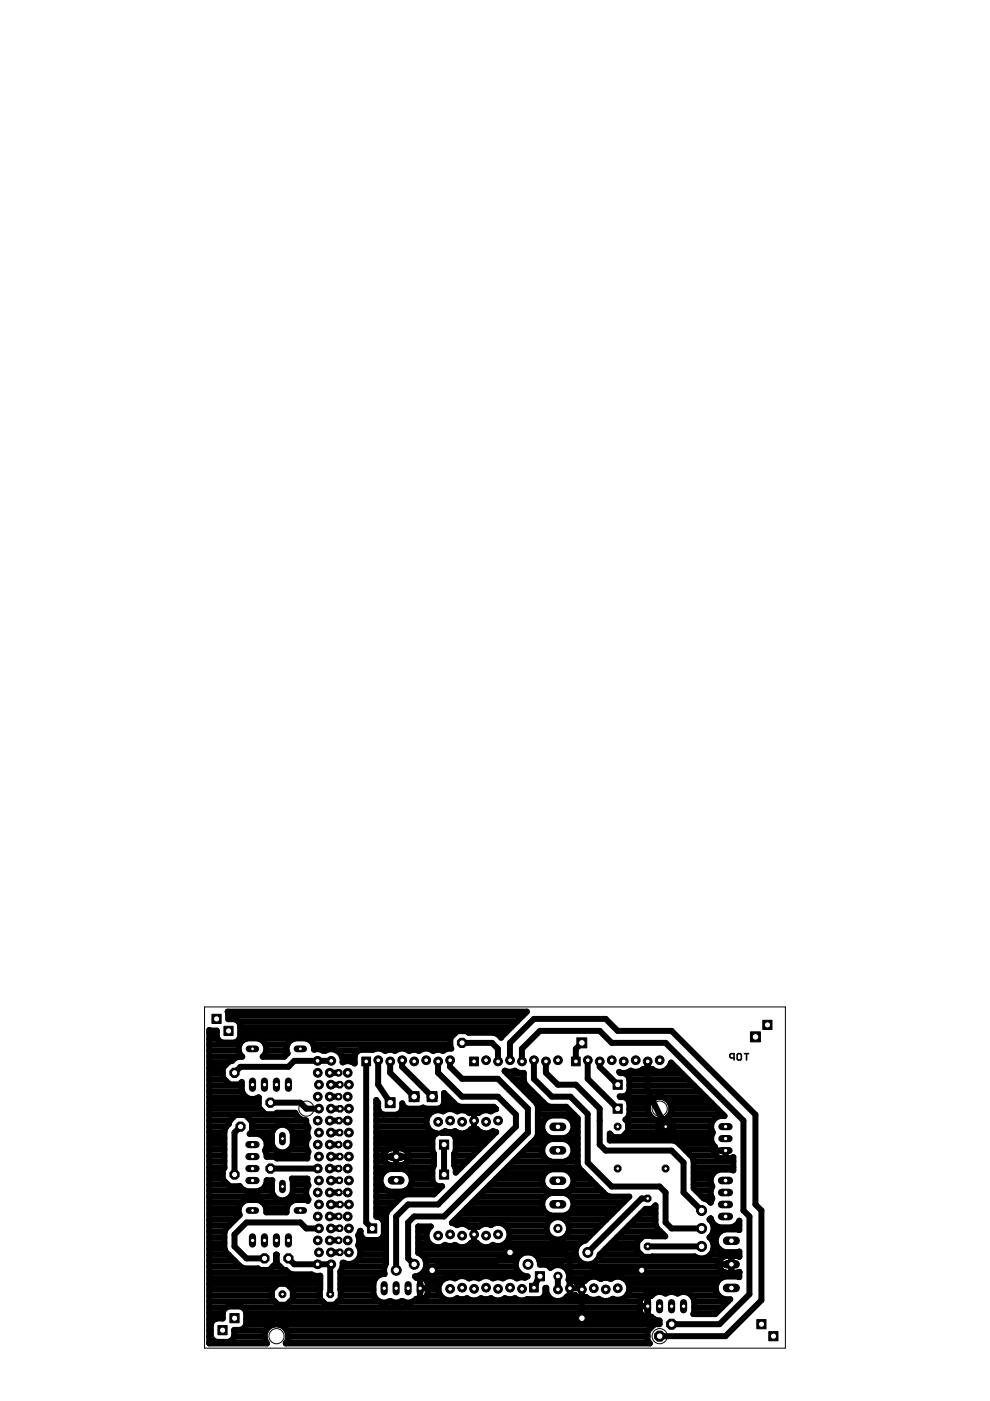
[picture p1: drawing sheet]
<svg xmlns="http://www.w3.org/2000/svg" width="210mm" height="297mm" viewBox="0 0 210 297" stroke-linecap="round" stroke-linejoin="round" font-family="sans-serif">
<path d="M155.6 224.3h-.6l-.3-.2v-.5l.3-.2h.6v1.3M156.5 223.4h.5l.2 .2v.9l-.2 .2h-.5l-.2-.2v-.9zM157.8 223.4h.9M158.3 223.4v1.3" fill="none" stroke="#000" stroke-width=".34"/>
<g fill="none" stroke="#000" stroke-width="1.3">
<path d="M44.4 219h1.6M48.4 215.3h62.5M50.5 216.5h59.2M50.9 219h45.7M50.9 217.8h57.5M104.8 219h2.4M44.4 237.6h4.4M44.4 235.1h10.7M44.4 238.8h3.6M44.4 236.3h18.4M44.4 233.8h10.5M44.4 232.6h7.8"/>
<path d="M44.4 231.4h7M44.4 230.1h6.9M44.4 228.9h3.3M44.4 227.7h2.8M44.4 226.4h2.8M44.4 225.2h4.1M44.4 224h6.9M44.4 222.7h6.2M44.4 221.5h6.4M44.4 220.2h1.7M47.2 226.4v2.1l1.5 1.4h2l.6-.5v1.8a2.43 2.43 0 0 0 3.6 1.5v2.1l1.4 1.5h2.1l.3-.4h3.9l.2 .6 .7 .7 1 .4M50.8 220.2h1.4"/>
<path d="M51 238.9l-1.3 1.2v8.9M53.2 237.6h11.7v.5l.5 1-.2 .5v1l.2 .6-.1 .1M53.4 238.8h5.3M54.9 220.2h7.4M55.8 224h4.5M56.3 221.5h4.6M56.5 222.7h4.3M57.3 233.8h6.4l1.2 1.3h2.7M58.6 238.8a2.26 2.26 0 0 1 3.5 1.5v2.3a2.26 2.26 0 0 1-2.2 1.8 2.26 2.26 0 0 1-2.2-1.8v-2.3l.3-.9zM61.1 238.8h4.1M65 220.2h30.5M66.4 221.5h29.1"/>
<path d="M68.4 222.7h.7M69.9 237.6h2M69.9 232.5h1.9M69.9 227.5h1.9M70.1 230h2M70.1 235.1h2M70.2 224.9h-7.8l-1.2 1.3h-10.2l-1.3 1.3M71.3 222.7h4.8M72.5 224h2.7M72.6 225.2h.2M74.6 225.2h.6M77.6 225v34.2l1.3 1.3"/>
<path d="M79.8 237.6h10.6M79.8 235.1h.4M79.8 238.8h10.8M79.8 236.3h1.6M79.8 233.8h.4M80.2 224.8v5.2l2.5 3.8M81.6 222.7a2.75 2.75 0 0 0-2.7-.1h-2.5l-.5 .2-.5 .4-.2 .6v1.7a2.25 2.25 0 0 0-2.6-.2 2.44 2.44 0 0 0-1-2.4 2.44 2.44 0 0 0-2.6-.1h-.5l-.7-.3-1.2 .1a2.17 2.17 0 0 0-1.8-2.4h-2.3a2.21 2.21 0 0 0-1.5 3.1l-.7 .7h-4.6a2.22 2.22 0 0 0 .7-2.2 2.22 2.22 0 0 0-1.7-1.6h-2.3a2.23 2.23 0 0 0-1.8 1.6 2.23 2.23 0 0 0 .8 2.2h-.8l-.8 .4-.6 .6h-.5l-1.5 1.4M81.6 222.7l.1 .1 .5-.2h1l.6 .2 .1-.1M81.6 222.7h.3M82.7 225v2.5l5.1 5M83.5 222.7h.4M83.9 222.7a2.38 2.38 0 0 1 2.9 .1l.5-.2h1l.5 .2 .2-.1"/>
<path d="M84.1 236.3h6.9M85.3 224.8v1.4l6.3 6.3M85.3 235.1h19.8M86.4 235.1l-.5-.3-.4-.4-.2-.5v1.2l-.3 .6-.4 .4-.5 .2h-2.7l-.6-.2-.4-.4-.2-.6v-1.3l-.4-.6v24.8l.9 .2 .5 .4M86.7 222.7h.3M88.6 222.7h.4M89 222.7l.9-.4h.9l.9 .4M89.7 234.8l.6 .3M89.7 234.8v.1M89.7 234.8l-.5 .3M91.7 222.7l.1 .1 .6-.2h1l.5 .2 .1-.1M91.7 222.7h.4"/>
<path d="M92.9 225v2.5l5.1 5h7.6l3.8 3.8v2.6l-16.5 16.5h-6.4l-2.5 2.5v11.4M93.7 222.7h.3M94 222.7l.9-.4h.8l-.2-.2v-2l1.4-1.5h2.1l.3 .4h5.4l.8 .3 .8 .7 5.4-5.5h-63.4l.1 1.6h1.3l.6 .2 .4 .4 .2 .6v2.5l-.2 .6-.4 .4-.6 .2h-2.5l-.6-.2-.4-.4-.2-.6v-1.3l-1.6-.1v66.4h12.2a2.52 2.52 0 0 1 .3-3.4 2.52 2.52 0 0 1 3.4 0 2.52 2.52 0 0 1 .3 3.4h77.2l-.5-.4v-2.2l1.5-1.4h1v-.8a2.31 2.31 0 0 1-1.8-.8 1.67 1.67 0 0 1-2.3-1.4v-2.1l.4-.6 .5-.4M94.1 233.9v-2.2l2.7 2.6 .7 .4h7.2l.5 .5-1.1 .4a2.2 2.2 0 0 0-2.7 .4l-.8-.2-1 .2a2.2 2.2 0 0 0-2.7-.4 2.37 2.37 0 0 0-3 0 2.45 2.45 0 0 0-3.4 1.6 2.45 2.45 0 0 0 2.2 3.1l-.8 .6-.2 .5v2.5l.3 .7v2.5l-.3 .7v2.5a1.65 1.65 0 0 0 2 1.2l-1.7 1.7h-5.9l-.8 .4-3.1 3.1-.3 .8v10.4a2.47 2.47 0 0 0-.3 2.2 2.23 2.23 0 0 0-2.4 1.8v2.5a2.31 2.31 0 0 0 3.5 1.4l.8 .4h.9l.9-.4a2.39 2.39 0 0 0 3-.4 1.64 1.64 0 0 0 2.4-1.4v-1.7a1.64 1.64 0 0 0-2.4-1.4l-.3-.3a2.55 2.55 0 0 0 2.4-2.2 2.55 2.55 0 0 0-1.7-2.7v-5.6M94.1 233.9l-.2 .5-.4 .4-.5 .3M94.1 233.8h2.2M94.1 232.6h.9M95.4 224.8v1.4l2.6 2.5h7.6l6.3 6.4v5l-17.8 17.8h-6.3l-1.3 1.3v7.6l1.3 1.3M98 221.1h6.3l1.3 1.3v2.6M100.5 235.8v3.6M100.5 237.6h.1M100.5 238.8h.1"/>
<path d="M100.5 236.3h.1M107.5 227.7h3.6M108.1 224.8v-3.7l5.1-5.1h15.2l2.6 2.6h11.4l17.8 17.7v19.1l1.2 1.2v19.1l-7.6 7.6h-14M108.8 228.9h2.3M110 230.1h1.6M110.7 225v-2.6l3.8-3.8h12.6l2.6 2.5h11.4l16.5 16.5v19l1.3 1.3v16.5l-6.4 6.4h-10.1M111.3 231.4h1.5M112.5 232.6h1.6M113.2 224.8v3.9l3.8 3.8h3.9l3.7 3.7v10.3l5.1 5.1h10.1l1.3 1.2v6.4l1.3 1.3h6.3M113.7 233.8l-6.7-6.7 .1-.1 .5 .2h1l.6-.2 1 .5h.9v1.7l.3 .7 4.4 4.4 .8 .4h3.5l2.4 2.4v9.8l.3 .8 5.7 5.7 .8 .3h4.1l-9.3 9.3M113.7 233.8l.3 .8v6l-.3 .7-17.9 18 1.1 .5a2.2 2.2 0 0 1 2.7 .3 1.81 1.81 0 0 1 1.8 0 2.2 2.2 0 0 1 2.7-.3 2.47 2.47 0 0 1 3.9 1.6 2.47 2.47 0 0 1-3.5 2.5 2.37 2.37 0 0 1-3.4-.4h-.5M113.7 233.8h1.6"/>
<path d="M114 237.6h1.3M114 235.1h6.5M114 238.8h1M114 236.3h7.7M115.3 237.6a2.44 2.44 0 0 0 1.6 3.7h2.8a2.44 2.44 0 0 0 1.5-3.7M115.3 237.6l.7-.7 .9-.4h2.8l.8 .4 .7 .7M115.7 225v2.5l2.6 2.5h3.8l5 5.1v7.6l1.3 1.2h14l2.5 2.6v6.3l3.8 3.8M121.2 237.6h1.3M121.6 238.8h.9M123.4 221.1l-1.3 1.3v2.6M124.6 224.8v3.9l6.4 6.4M127.1 225v1.2l3.9 3.8"/>
<path d="M131.7 227.5l-.4-.2 .2 .2h1.2l1-.5a2.24 2.24 0 0 0 2.7-.4 1.77 1.77 0 0 0 1.8 0 2.43 2.43 0 0 0 4.1-1.3l11.3 11.3h-1l-.8 .4-.6 .6M132.2 227.5l.6 .2 .6 1v2.6a1.59 1.59 0 0 1-2 1.2l.1 .1a1.53 1.53 0 0 1 1.9 1.2v2.5M132.3 232.6h7M132.6 227.7h12.1M133.2 238.8h6.3M133.4 231.4h15M133.4 235.1h4M133.4 236.3l-.2 .6-.6 .5 .6 .6v1.8l-1.3 1.3h-1.9l-.7-.8v1.5M133.4 236.3h4.3M133.4 233.8h4.3M133.4 230.1h13.8M133.4 228.9h12.5"/>
<path d="M137.3 226.4h.1M137.3 225.2h.1M137.3 225v6.2l3.8 7.7M139.4 237.6a2.52 2.52 0 0 1-1.9-3.7 2.52 2.52 0 0 1 4.1-.6 2.52 2.52 0 0 1-.6 4h.8l.9 .9v1.3l-.9 1h-1.3l-1-1v-1.3l.7-.6h-7.4M139.5 238.9h3.2M140.5 232.6h9.1M141.1 237.6h.1M141.1 237.3v3.2M141.1 238.8h.1M141.6 226.4h1.8M142 236.3h11.3M142 233.8h8.9"/>
<path d="M142.1 237.6h9.1M142.3 235.1h9.8M142.7 238.8h8.1M151.2 237.6l-.4 .8v.9l.3 .8a2.39 2.39 0 0 0 .5 3.1 1.64 1.64 0 0 0 1.4 2.4h1.9l.6-.3v2.9l-.4-.2h-2.6a2.34 2.34 0 0 0-1.5 3.6l-.3 .8v.9l.3 .8-.3 .8M44.4 253.7h13.7M44.4 241.3h3.2M44.4 259.8h4.2M44.4 258.6h5.4M44.4 257.4h6.3M44.4 256.1h6.2M44.4 254.9h7M44.4 252.4h7.6"/>
<path d="M44.4 251.2h4M44.4 249.9h2.8M44.4 248.7h2.8M44.4 247.5h3.2M44.4 246.2h3.2M44.4 245h3.2M44.4 243.8h3.2M44.4 242.5h3.2M44.4 240.1h3.2M53.3 240.1h4.4M55.1 252.4h2.6M55.6 254.9h6"/>
<path d="M56.1 241.3h1.6M56.3 243.8h2.1M56.4 251.2h1.3M56.4 256.1h4.4M56.5 245h8.7M56.5 242.5h1.2M57.3 247.8h10.1M61.4 243.8h3.8M61.6 253.7h3.5M61.9 249.9h3.3M62 240.1h3.2M62.1 241.3h3.2"/>
<path d="M62.1 252.4h2.8M62.1 251.2h3.2M62.1 242.5h2.8M65.3 241.3a2.38 2.38 0 0 0 .1 2.9l-.2 .5v.9h-6.5l-.3-.3h-1.9v-.5l-.3-.9a2.31 2.31 0 0 0-1.5-3.5h-1.8l.5-.5v-2.1l-1.4-1.4h-2l-1.5 1.4v.5l-.6 .6-.3 .8v8l-.4 .3v2l1.5 1.5 2.1-.1 .7 .8 .8 .4h2.4a2.22 2.22 0 0 0 1.8-2.4h1.2v2.5a2.25 2.25 0 0 0 2.2 1.8 2.25 2.25 0 0 0 2.2-1.8v-2.3l-.2-.5h3.3v.9l.2 .5a2.35 2.35 0 0 0 0 3l-.1 .3-.5-.2h-2.3a2.23 2.23 0 0 0-1.7 2.6h-4.3a2.27 2.27 0 0 0-1.8-2.6h-2.3a2.23 2.23 0 0 0-1.6 3.2l-2.9 2.9-.3 .8v3.4l.3 .8 3.2 3.1 .7 .3h2.9l.3 .4h2.1l1.4-1.5v-1.8h.2v1.8l1.4 1.5h.5l.6 .6 .8 .3h4.1l.7 .3h1.1l-.1 4.8 1.3 1.3h1.9l1.2-1.3v-5.7l.4-1.1v-.8a2.55 2.55 0 0 0 2.8-.1 2.55 2.55 0 0 0 1-2.6l-.5-1 .2-.5v-1l-.2-.6 .5-1a1.73 1.73 0 0 0 1.2 2h2.6l.5-.2 .5-.4 .2-.6v-2.5l-.2-.6M69.9 247.8h1.9M69.9 242.7h1.9M69.9 252.8h1.9M70.1 255.4h2M70.1 240.1h1.9M70.1 245.2h2M71.8 257.9h-1.9M71.9 250.3h-1.8"/>
<path d="M79.8 253.7h5.4M79.8 241.3h11.9M79.8 257.4h2.1M79.8 256.1h3M79.8 254.9h4.2M79.8 252.4h2.2M79.8 251.2h1.1M79.8 249.9h.9M79.8 248.7h1.4M79.8 247.5h12M79.8 246.2h1.8M79.8 245h1.5"/>
<path d="M79.8 243.8h2.3M79.8 242.5h11.9M79.8 240.1h12M81 248.9l.7-.7 .9-.3h2.8a2.44 2.44 0 0 1 1.9 2.4 2.44 2.44 0 0 1-1.9 2.3h-2.8a2.44 2.44 0 0 1-1.6-3.7zM81.1 258.6h.8M81.3 245.3h5.4M81.4 259.8h.5M82.1 243.8a1.8 1.8 0 0 0-.7 1.9 1.8 1.8 0 0 0 1.6 1.4h2a1.8 1.8 0 0 0 1.6-1.4 1.8 1.8 0 0 0-.7-1.9M82.1 243.8l.9-.3h2l.9 .3M84 243.5v3.6M84 246.2h.1M84 245h.1"/>
<path d="M84 243.8h.1M85.9 243.8h5.8M85.9 252.4h6.9M86.4 246.2h5.6M86.7 245h5.3M86.7 248.7h5M87.1 251.2h5.1M87.3 249.9h4.4M93.6 240.2l.8-.4 .5 .2h1l.6-.2a2.4 2.4 0 0 0 3.4-.5h1.2a2.39 2.39 0 0 0 3.4 .5l.7 .2-8.6 8.6v-.8l-.3-.7v-2.5l.3-.7v-2.5l-.2-.5-.4-.5-.6-.2zM94 240.1h2.9M94.1 242.7v6.3M96.3 246.2h2.7"/>
<path d="M96.3 245h3.9M96.5 258.6h20.3M96.5 247.5h1.3M96.6 241.3h7.3M96.6 243.8h4.9M96.6 242.5h6.1M97.7 257.4h18.3M98.9 256.1h16.2M99 240.1h3M99.2 259.8h2.6M100.2 254.9h14.8M100.5 259.9v3.6"/>
<path d="M101.4 253.7h14.3M102.7 252.4h13.4M103.9 251.2h11.2M104.1 240.1h1.1M105.1 249.9h9.9M106.4 248.7h9.2M107.1 259.8h8.9M107.6 247.5h15.1M108.8 246.2h7.9M110.1 245h5.1M111.3 243.8h3.7M112.6 242.5h2.8"/>
<path d="M113.7 241.3h3.1M114 240.1h1.3M115.3 242.5l.7-.6 .9-.4h2.8a2.45 2.45 0 0 1 1.9 2.4 2.45 2.45 0 0 1-1.9 2.4h-2.8a2.47 2.47 0 0 1-1.6-3.8zM115.3 249l.7-.7 .9-.4h2.8a2.45 2.45 0 0 1 1.9 2.4 2.45 2.45 0 0 1-1.9 2.4h-2.8a2.44 2.44 0 0 1-1.6-3.7zM116 257.4a2.44 2.44 0 0 1-1-2.5 2.44 2.44 0 0 1 1.9-2h2.8a2.43 2.43 0 0 1 1.9 2 2.43 2.43 0 0 1-1.1 2.5M116 257.4l.9 .3h2.8l.8-.3M119.7 241.3h2.8M119.8 258.6h8.7M119.8 246.2h2.7M120.4 252.4h7.1M120.5 257.4h9.3M120.6 259.8h6.7"/>
<path d="M120.9 253.7h8.3M120.9 248.7h2.9M121.2 242.5h1.3M121.3 240.1h1.2M121.3 245h1.2M121.4 251.2h4.9M121.4 256.1h9.6M121.6 254.9h10.6M121.6 249.9h3.5M121.6 243.8h.9M127.9 252.8h.1M129.3 241.3h21.5"/>
<path d="M129.3 241.8h.1M129.3 241.8h13.5l.8 .3 3.1 3.2 .4 .8v5.8l2.1 2.2 1 .4 .5 .4M132.9 240.1h7.1M133.3 259.8h5.8M134.6 258.6h4.4M135.8 257.4h3.2M137.3 254.1h-1.3l-11.4 11.4M138.4 256.1h.6M141.1 240.1h.1M142.2 240.1h8.9M144 242.5h7.1M145.2 243.8h6.2"/>
<path d="M146.5 245h5.3M147.1 251.2h3.8M147.1 249.9h3.6M147.1 248.7h4.2M147.1 247.5h8.4M147.1 246.2h8.4M147.5 252.4h3.2M148.8 253.7h2.1M150.5 258.6h.3M150.6 254.9h.1M151.3 259.8h.4M151.4 243.9h2.4v1.7"/>
<path d="M153.8 245h.1M156 259.8h.8M44.4 263.6h3.2M44.4 271h23.5M44.4 279.7h1.3M44.4 278.4h2.8M44.4 277.2h3.7M44.4 275.9h13.9M44.4 274.7h13.3M44.4 273.5h13.3M44.4 272.2h14.5M44.4 269.7h16.7"/>
<path d="M44.4 268.5h6.5M44.4 267.3h5.3M44.4 266h4.1M44.4 264.8h3.2M44.4 262.3h3.2M44.4 261.1h3.3M47.5 277.7l.4-.5 .6-.2h2.5l.5 .2 .5 .5 .2 .5v2.6l-.2 .5-.5 .4-.5 .3h-1.3v1.3l-.3 .5-.4 .5-.5 .2h-2.6l-.5-.2-.5-.5-.2-.5v-2.5l.2-.6 .5-.4 .5-.3h1.3v-1.3zM51.4 277.2h84.3M52.2 279.7h86.4M52.2 278.4h83.6M57.8 268.5h1.6M58.5 267.3h.2"/>
<path d="M58.5 266h.2M60.8 272.2h7.1M61.2 266.8l1.2 1.3h7.8M61.5 275.9h6.9M62 273.5h5.9M62.1 274.7h5.7M67.6 260.5h-2.7l-1.2-1.3h-11.4l-2.6 2.5v2.6l2.6 2.5h3.8M70 268.1v6.3M71.6 275.9h8.9M71.8 263h-1.9M72 260.4l-1.9 .1M72.1 265.5h-2"/>
<path d="M72.2 271h7.5M72.2 272.2h7M72.2 269.7h9.2M72.2 273.5h7M72.2 274.7h7.1M72.6 268.5h9M75.7 267.3h6.2M76.1 262.3h.6M76.1 263.6h5.8M76.3 264.8h5.6M76.3 261.1h.1M76.4 266h5.5"/>
<path d="M81.1 262.3h.8M81.4 261.1h.5M82.4 275.9h.6M85 275.9h.5M87.5 275.9h48.2M88.7 263.6h2.3M88.7 264.8h33.5M88.7 262.3h1.7M88.7 261.1h1.9M88.7 260h2.7a2.47 2.47 0 0 0-.5 3.5 2.47 2.47 0 0 0 3.5 .4l.5 .3h1l.6-.3a2.4 2.4 0 0 0 3.4-.4h.5M88.7 260v.1M89.1 273.1h1.6"/>
<path d="M89.1 270.7v4.8M89.1 271h.1M89.1 274.7h.1M89.1 273.5h.1M89.1 272.2h.1M89.4 266h20.9M89.7 269.7h20.3M90 271h4.6M90.2 267.3h19.3M90.3 268.5h19.1M90.5 274.7h2.9M90.7 273.5h2.3"/>
<path d="M90.7 272.2h2.5M91.6 269.3l1.3-1.2h11.4l3.8-2.6h11.4l1.3 1.3v8.2M93.3 271.9a2.39 2.39 0 0 1 3.2-.8 2.37 2.37 0 0 1 3 0l.5-.3h1l.5 .3a2.35 2.35 0 0 1 3 0l.6-.3h1l.5 .3a2.35 2.35 0 0 1 3 0l.6-.3 1.1 .1 .6-.3a2.57 2.57 0 0 1-2.6-2.6 2.57 2.57 0 0 1 2.7-2.5 2.57 2.57 0 0 1 2.5 2.6h1.2l.6 .3 .4 .4a2.38 2.38 0 0 1 2.9-.2 2.38 2.38 0 0 1 .9 2.7 1.78 1.78 0 0 1 1.7 .7 1.75 1.75 0 0 1 1.7-.3 2.39 2.39 0 0 1 3.5-.5l.6-.2h.9l.6 .2a2.47 2.47 0 0 1 3.9 1.7 2.47 2.47 0 0 1-3.5 2.5 2.43 2.43 0 0 1-3 0 2.33 2.33 0 0 1-2.6-.4 1.81 1.81 0 0 1-2.4-.4 1.82 1.82 0 0 1-1.7 .3 2.46 2.46 0 0 1-2.9 .8 2.46 2.46 0 0 1-1.5-2.7l-.2 .1v1.2l-.2 .5-.4 .4-.6 .2h-2.4a2.74 2.74 0 0 1-2.8-.2l-.6 .2h-1l-.5-.2a2.41 2.41 0 0 1-3 0l-.6 .2h-.9l-.6-.2a2.45 2.45 0 0 1-3 0l-.6 .2h-.9l-.6-.2a2.48 2.48 0 0 1-3.2-.1 2.48 2.48 0 0 1-.4-3.2zM96.3 271h.2M99.4 271h.3M99.8 263.6h1.4M100.5 261.7h.1M100.5 262.3h.1M100.5 261.1h.1M101.3 271h.3M104.5 271h.2M106.4 271h.3"/>
<path d="M107.2 263.6h15.8M107.9 261.1h8.1M108 262.3h8.8M109.5 271h.3M113.5 266h8.6M114.3 267.3h8.5M114.3 270.6l-1.1 2.4M115.4 274.7h.8M115.6 273.5h.2M116.4 268.5h.8M116.7 268.8h.1M118.3 270.6v2.8"/>
<path d="M119.4 268.5h33M119.7 262.3h5.1M120.5 269.7h33M120.6 261.1h5.4M120.6 271h4.1M120.8 273.1h2.3M120.8 274.7h.1M120.8 273.5h.1M120.8 272.2h.1M121.8 274.7h.3M122.1 266a2.6 2.6 0 0 0 2.5 2.1 2.6 2.6 0 0 0 2.6-2.1M123.4 271.6v7.9"/>
<path d="M123.4 273.4h.1M123.4 274.7h.1M123.4 273.5h.1M123.4 272.2h.1M124.1 263a2.57 2.57 0 0 0-2 3M124.1 263h.1M126.5 267.3h26M127 271h.9M127.2 266l9.6-9.7h1.4l.8-.8v4.1l.3 .8 1.8 1.7-4.7-.1-1.3 1.3v1.9l1.3 1.3 10.9-.1M127.2 266h8.8M128.4 264.8h6.7M129 271h.8"/>
<path d="M129.6 263.6h5.5M130.8 262.3h5.3M132.1 261.1h7.9M132.1 271h20.8M132.9 274.7h3.7M133.2 272.2h18.7M133.4 273.5h18.4M135.7 276.9h1.6M136 269.3h-10.1l-2.5 2.6M136.6 274.7l.6-.2 .8 .2M137.3 274.5v4.9M137.3 278.4h.1"/>
<path d="M137.3 277.2h.1M137.3 275.9h.1M137.3 274.7h.1M137.3 264.3h11.4M138 274.7h.2M146.6 274.7h5.8M147.1 278.4h4.8M147.2 277.2h5.9M147.2 275.9h7.1M147.3 266.4h.1M150.5 262.3h1.4M150.6 266h6.2"/>
<path d="M151.2 263.6h.6M151.2 261.1h1.6M151.3 264.8h1.2M151.8 263.5a2.43 2.43 0 0 1 1.9-2.8h2.7l.4 .1v-2l-.2 .4-.7 .7-.8 .3h-2.6a2.31 2.31 0 0 1-1.8-1.9l-.3 .3a2.47 2.47 0 0 1 0 3.8 2.57 2.57 0 0 1 .4 3.5 2.57 2.57 0 0 1-3.5 .5M151.8 263.5l.3 .9 .7 .7 .9 .4h2.7l.4-.2v1.2l-.7-.2h-2a1.79 1.79 0 0 0-1.6 1M152.4 268.1h2.7M152.5 267.3a1.79 1.79 0 0 0 1.6 2.6h2l.7-.2M155.1 266.3v3.6M155.1 269.7h.1M155.1 268.5h.1M155.1 267.3h.1M156.6 269.7h.2"/>
<path d="M156.8 269.7v1.1l-.4-.1h-2.7a2.47 2.47 0 0 0-1.9 2.9 2.47 2.47 0 0 0 3 1.9l-3.1 3.1h-4.7l.2-.4v-2.5a2.3 2.3 0 0 0-3.5-1.4l-.9-.4h-.9l-.8 .4a2.38 2.38 0 0 0-3.1 .4M156.8 269.7h.1M44.4 284.6h12.1M44.4 283.4h.3M44.4 282.1h.3M44.4 280.9h.3M49.6 283.4h6.5M49.7 282.1h6.7M52.1 280.9h5.8M59.3 280.9h79.4M60.7 284.6h76.9M60.8 282.1h76.6"/>
<path d="M61.1 283.4h76.2"/>
<circle cx="59.9" cy="274.4" r="2.4"/>
<circle cx="118.3" cy="260.4" r="2.41"/>
</g>
<path d="M127.1 236.3v1.3M114.3 270.6h.2M123.1 273.1l.3 .3" fill="none" stroke="#000" stroke-width=".83"/>
<path d="M121.2 224.1h1.8v1.9h-1.8z" fill="#000" stroke="#000" stroke-width=".21"/>
<circle cx="122.1" cy="225" r=".51" fill="#fff" stroke="#000" stroke-width=".21"/>
<circle cx="124.6" cy="224.8" r=".93" fill="#000" stroke="#000" stroke-width=".21"/>
<circle cx="124.6" cy="224.8" r=".51" fill="#fff" stroke="#000" stroke-width=".21"/>
<circle cx="127.2" cy="225" r=".93" fill="#000" stroke="#000" stroke-width=".21"/>
<circle cx="127.2" cy="225" r=".51" fill="#fff" stroke="#000" stroke-width=".21"/>
<circle cx="129.7" cy="224.8" r=".93" fill="#000" stroke="#000" stroke-width=".21"/>
<circle cx="129.7" cy="224.8" r=".51" fill="#fff" stroke="#000" stroke-width=".21"/>
<circle cx="132.2" cy="225" r=".93" fill="#000" stroke="#000" stroke-width=".21"/>
<circle cx="132.2" cy="225" r=".51" fill="#fff" stroke="#000" stroke-width=".21"/>
<circle cx="134.8" cy="224.8" r=".93" fill="#000" stroke="#000" stroke-width=".21"/>
<circle cx="134.8" cy="224.8" r=".51" fill="#fff" stroke="#000" stroke-width=".21"/>
<circle cx="137.3" cy="225" r=".93" fill="#000" stroke="#000" stroke-width=".21"/>
<circle cx="137.3" cy="225" r=".51" fill="#fff" stroke="#000" stroke-width=".21"/>
<circle cx="139.9" cy="224.8" r=".93" fill="#000" stroke="#000" stroke-width=".21"/>
<circle cx="139.9" cy="224.8" r=".51" fill="#fff" stroke="#000" stroke-width=".21"/>
<path d="M99.6 224.1h1.8v1.9h-1.8z" fill="#000" stroke="#000" stroke-width=".21"/>
<circle cx="100.5" cy="225" r=".51" fill="#fff" stroke="#000" stroke-width=".21"/>
<circle cx="103.1" cy="224.8" r=".93" fill="#000" stroke="#000" stroke-width=".21"/>
<circle cx="103.1" cy="224.8" r=".51" fill="#fff" stroke="#000" stroke-width=".21"/>
<circle cx="105.6" cy="225" r=".93" fill="#000" stroke="#000" stroke-width=".21"/>
<circle cx="105.6" cy="225" r=".51" fill="#fff" stroke="#000" stroke-width=".21"/>
<circle cx="108.1" cy="224.8" r=".93" fill="#000" stroke="#000" stroke-width=".21"/>
<circle cx="108.1" cy="224.8" r=".51" fill="#fff" stroke="#000" stroke-width=".21"/>
<circle cx="110.7" cy="225" r=".93" fill="#000" stroke="#000" stroke-width=".21"/>
<circle cx="110.7" cy="225" r=".51" fill="#fff" stroke="#000" stroke-width=".21"/>
<circle cx="113.2" cy="224.8" r=".93" fill="#000" stroke="#000" stroke-width=".21"/>
<circle cx="113.2" cy="224.8" r=".51" fill="#fff" stroke="#000" stroke-width=".21"/>
<circle cx="115.8" cy="225" r=".93" fill="#000" stroke="#000" stroke-width=".21"/>
<circle cx="115.8" cy="225" r=".51" fill="#fff" stroke="#000" stroke-width=".21"/>
<circle cx="118.3" cy="224.8" r=".93" fill="#000" stroke="#000" stroke-width=".21"/>
<circle cx="118.3" cy="224.8" r=".51" fill="#fff" stroke="#000" stroke-width=".21"/>
<path d="M76.7 224.1h1.9v1.9h-1.9z" fill="#000" stroke="#000" stroke-width=".21"/>
<circle cx="77.7" cy="225" r=".51" fill="#fff" stroke="#000" stroke-width=".21"/>
<circle cx="80.2" cy="224.8" r=".93" fill="#000" stroke="#000" stroke-width=".21"/>
<circle cx="80.2" cy="224.8" r=".51" fill="#fff" stroke="#000" stroke-width=".21"/>
<circle cx="82.7" cy="225" r=".93" fill="#000" stroke="#000" stroke-width=".21"/>
<circle cx="82.7" cy="225" r=".51" fill="#fff" stroke="#000" stroke-width=".21"/>
<circle cx="85.3" cy="224.8" r=".93" fill="#000" stroke="#000" stroke-width=".21"/>
<circle cx="85.3" cy="224.8" r=".51" fill="#fff" stroke="#000" stroke-width=".21"/>
<circle cx="87.8" cy="225" r=".93" fill="#000" stroke="#000" stroke-width=".21"/>
<circle cx="87.8" cy="225" r=".51" fill="#fff" stroke="#000" stroke-width=".21"/>
<circle cx="90.4" cy="224.8" r=".93" fill="#000" stroke="#000" stroke-width=".21"/>
<circle cx="90.4" cy="224.8" r=".51" fill="#fff" stroke="#000" stroke-width=".21"/>
<circle cx="92.9" cy="225" r=".93" fill="#000" stroke="#000" stroke-width=".21"/>
<circle cx="92.9" cy="225" r=".51" fill="#fff" stroke="#000" stroke-width=".21"/>
<circle cx="95.4" cy="224.8" r=".93" fill="#000" stroke="#000" stroke-width=".21"/>
<circle cx="95.4" cy="224.8" r=".51" fill="#fff" stroke="#000" stroke-width=".21"/>
<path d="M112.3 272.1h1.8v1.8h-1.8z" fill="#000" stroke="#000" stroke-width=".21"/>
<circle cx="113.2" cy="273" r=".51" fill="#fff" stroke="#000" stroke-width=".21"/>
<circle cx="110.7" cy="273.3" r=".93" fill="#000" stroke="#000" stroke-width=".21"/>
<circle cx="110.7" cy="273.3" r=".51" fill="#fff" stroke="#000" stroke-width=".21"/>
<circle cx="108.1" cy="273" r=".93" fill="#000" stroke="#000" stroke-width=".21"/>
<circle cx="108.1" cy="273" r=".51" fill="#fff" stroke="#000" stroke-width=".21"/>
<circle cx="105.6" cy="273.3" r=".93" fill="#000" stroke="#000" stroke-width=".21"/>
<circle cx="105.6" cy="273.3" r=".51" fill="#fff" stroke="#000" stroke-width=".21"/>
<circle cx="103.1" cy="273" r=".93" fill="#000" stroke="#000" stroke-width=".21"/>
<circle cx="103.1" cy="273" r=".51" fill="#fff" stroke="#000" stroke-width=".21"/>
<circle cx="100.5" cy="273.3" r=".93" fill="#000" stroke="#000" stroke-width=".21"/>
<circle cx="100.5" cy="273.3" r=".51" fill="#fff" stroke="#000" stroke-width=".21"/>
<circle cx="98" cy="273" r=".93" fill="#000" stroke="#000" stroke-width=".21"/>
<circle cx="98" cy="273" r=".51" fill="#fff" stroke="#000" stroke-width=".21"/>
<circle cx="95.4" cy="273.3" r=".93" fill="#000" stroke="#000" stroke-width=".21"/>
<circle cx="95.4" cy="273.3" r=".51" fill="#fff" stroke="#000" stroke-width=".21"/>
<circle cx="131" cy="273.1" r=".93" fill="#000" stroke="#000" stroke-width=".21"/>
<circle cx="131" cy="273.1" r=".51" fill="#fff" stroke="#000" stroke-width=".21"/>
<circle cx="128.4" cy="273.4" r=".93" fill="#000" stroke="#000" stroke-width=".21"/>
<circle cx="128.4" cy="273.4" r=".51" fill="#fff" stroke="#000" stroke-width=".21"/>
<circle cx="125.9" cy="273.1" r=".93" fill="#000" stroke="#000" stroke-width=".21"/>
<circle cx="125.9" cy="273.1" r=".51" fill="#fff" stroke="#000" stroke-width=".21"/>
<circle cx="123.4" cy="273.4" r=".93" fill="#000" stroke="#000" stroke-width=".21"/>
<circle cx="123.4" cy="273.4" r=".51" fill="#fff" stroke="#000" stroke-width=".21"/>
<circle cx="120.8" cy="273.1" r=".93" fill="#000" stroke="#000" stroke-width=".21"/>
<circle cx="120.8" cy="273.1" r=".51" fill="#fff" stroke="#000" stroke-width=".21"/>
<circle cx="118.3" cy="273.4" r=".93" fill="#000" stroke="#000" stroke-width=".21"/>
<circle cx="118.3" cy="273.4" r=".51" fill="#fff" stroke="#000" stroke-width=".21"/>
<circle cx="105.6" cy="261.7" r=".93" fill="#000" stroke="#000" stroke-width=".21"/>
<circle cx="105.6" cy="261.7" r=".51" fill="#fff" stroke="#000" stroke-width=".21"/>
<circle cx="103.1" cy="262" r=".93" fill="#000" stroke="#000" stroke-width=".21"/>
<circle cx="103.1" cy="262" r=".51" fill="#fff" stroke="#000" stroke-width=".21"/>
<circle cx="100.5" cy="261.7" r=".93" fill="#000" stroke="#000" stroke-width=".21"/>
<circle cx="100.5" cy="261.7" r=".51" fill="#fff" stroke="#000" stroke-width=".21"/>
<circle cx="98" cy="262" r=".93" fill="#000" stroke="#000" stroke-width=".21"/>
<circle cx="98" cy="262" r=".51" fill="#fff" stroke="#000" stroke-width=".21"/>
<circle cx="95.4" cy="261.7" r=".93" fill="#000" stroke="#000" stroke-width=".21"/>
<circle cx="95.4" cy="261.7" r=".51" fill="#fff" stroke="#000" stroke-width=".21"/>
<circle cx="92.9" cy="262" r=".93" fill="#000" stroke="#000" stroke-width=".21"/>
<circle cx="92.9" cy="262" r=".51" fill="#fff" stroke="#000" stroke-width=".21"/>
<circle cx="105.6" cy="237.6" r=".93" fill="#000" stroke="#000" stroke-width=".21"/>
<circle cx="105.6" cy="237.6" r=".51" fill="#fff" stroke="#000" stroke-width=".21"/>
<circle cx="103.1" cy="237.8" r=".93" fill="#000" stroke="#000" stroke-width=".21"/>
<circle cx="103.1" cy="237.8" r=".51" fill="#fff" stroke="#000" stroke-width=".21"/>
<circle cx="100.5" cy="237.6" r=".93" fill="#000" stroke="#000" stroke-width=".21"/>
<circle cx="100.5" cy="237.6" r=".51" fill="#fff" stroke="#000" stroke-width=".21"/>
<circle cx="98" cy="237.8" r=".93" fill="#000" stroke="#000" stroke-width=".21"/>
<circle cx="98" cy="237.8" r=".51" fill="#fff" stroke="#000" stroke-width=".21"/>
<circle cx="95.4" cy="237.6" r=".93" fill="#000" stroke="#000" stroke-width=".21"/>
<circle cx="95.4" cy="237.6" r=".51" fill="#fff" stroke="#000" stroke-width=".21"/>
<circle cx="92.9" cy="237.8" r=".93" fill="#000" stroke="#000" stroke-width=".21"/>
<circle cx="92.9" cy="237.8" r=".51" fill="#fff" stroke="#000" stroke-width=".21"/>
<path d="M83.1 250.3h1.8" fill="none" stroke="#000" stroke-width="1.8"/>
<circle cx="84" cy="250.3" r=".59" fill="#fff" stroke="#000" stroke-width=".21"/>
<path d="M83.1 245.3h1.8" fill="none" stroke="#000" stroke-width="1.8"/>
<circle cx="84" cy="245.3" r=".59" fill="#fff" stroke="#000" stroke-width=".21"/>
<path d="M117.4 255.3h1.8" fill="none" stroke="#000" stroke-width="1.8"/>
<circle cx="118.3" cy="255.3" r=".59" fill="#fff" stroke="#000" stroke-width=".21"/>
<path d="M117.4 250.3h1.8" fill="none" stroke="#000" stroke-width="1.8"/>
<circle cx="118.3" cy="250.3" r=".59" fill="#fff" stroke="#000" stroke-width=".21"/>
<path d="M117.4 243.9h1.8" fill="none" stroke="#000" stroke-width="1.8"/>
<circle cx="118.3" cy="243.9" r=".59" fill="#fff" stroke="#000" stroke-width=".21"/>
<path d="M117.4 238.9h1.8" fill="none" stroke="#000" stroke-width="1.8"/>
<circle cx="118.3" cy="238.9" r=".59" fill="#fff" stroke="#000" stroke-width=".21"/>
<path d="M154.2 273.1h1.8" fill="none" stroke="#000" stroke-width="1.8"/>
<circle cx="155.1" cy="273.1" r=".59" fill="#fff" stroke="#000" stroke-width=".21"/>
<path d="M154.2 268.1h1.8" fill="none" stroke="#000" stroke-width="1.8"/>
<circle cx="155.1" cy="268.1" r=".59" fill="#fff" stroke="#000" stroke-width=".21"/>
<path d="M154.2 263.1h1.8" fill="none" stroke="#000" stroke-width="1.8"/>
<circle cx="155.1" cy="263.1" r=".59" fill="#fff" stroke="#000" stroke-width=".21"/>
<circle cx="137.3" cy="264.3" r=".78" fill="#000" stroke="#000" stroke-width=".21"/>
<circle cx="137.3" cy="264.3" r=".4" fill="#fff" stroke="#000" stroke-width=".21"/>
<circle cx="137.3" cy="254.1" r=".78" fill="#000" stroke="#000" stroke-width=".21"/>
<circle cx="137.3" cy="254.1" r=".4" fill="#fff" stroke="#000" stroke-width=".21"/>
<circle cx="131" cy="247.8" r=".78" fill="#000" stroke="#000" stroke-width=".21"/>
<circle cx="131" cy="247.8" r=".4" fill="#fff" stroke="#000" stroke-width=".21"/>
<circle cx="141.1" cy="247.8" r=".78" fill="#000" stroke="#000" stroke-width=".21"/>
<circle cx="141.1" cy="247.8" r=".4" fill="#fff" stroke="#000" stroke-width=".21"/>
<circle cx="141.1" cy="238.9" r=".78" fill="#000" stroke="#000" stroke-width=".21"/>
<circle cx="141.1" cy="238.9" r=".4" fill="#fff" stroke="#000" stroke-width=".21"/>
<circle cx="131" cy="238.9" r=".78" fill="#000" stroke="#000" stroke-width=".21"/>
<circle cx="131" cy="238.9" r=".4" fill="#fff" stroke="#000" stroke-width=".21"/>
<path d="M89.1 272.4v1.5" fill="none" stroke="#000" stroke-width="1.5"/>
<circle cx="89.1" cy="273.1" r=".47" fill="#fff" stroke="#000" stroke-width=".21"/>
<path d="M86.5 272.4v1.5" fill="none" stroke="#000" stroke-width="1.5"/>
<circle cx="86.6" cy="273.1" r=".47" fill="#fff" stroke="#000" stroke-width=".21"/>
<path d="M84 272.4v1.5" fill="none" stroke="#000" stroke-width="1.5"/>
<circle cx="84" cy="273.1" r=".47" fill="#fff" stroke="#000" stroke-width=".21"/>
<path d="M81.4 272.4v1.5" fill="none" stroke="#000" stroke-width="1.5"/>
<circle cx="81.5" cy="273.1" r=".47" fill="#fff" stroke="#000" stroke-width=".21"/>
<circle cx="118.3" cy="260.5" r=".87" fill="#000" stroke="#000" stroke-width=".21"/>
<circle cx="118.3" cy="260.5" r=".55" fill="#fff" stroke="#000" stroke-width=".21"/>
<circle cx="118.3" cy="270.6" r=".87" fill="#000" stroke="#000" stroke-width=".21"/>
<circle cx="118.3" cy="270.6" r=".55" fill="#fff" stroke="#000" stroke-width=".21"/>
<path d="M153 257.9h1.6" fill="none" stroke="#000" stroke-width="1.6"/>
<circle cx="153.8" cy="257.9" r=".51" fill="#fff" stroke="#000" stroke-width=".21"/>
<path d="M153 255.4h1.6" fill="none" stroke="#000" stroke-width="1.6"/>
<circle cx="153.8" cy="255.4" r=".51" fill="#fff" stroke="#000" stroke-width=".21"/>
<path d="M153 252.8h1.6" fill="none" stroke="#000" stroke-width="1.6"/>
<circle cx="153.8" cy="252.8" r=".51" fill="#fff" stroke="#000" stroke-width=".21"/>
<path d="M153 250.3h1.6" fill="none" stroke="#000" stroke-width="1.6"/>
<circle cx="153.8" cy="250.3" r=".51" fill="#fff" stroke="#000" stroke-width=".21"/>
<path d="M153.1 238.9h1.5" fill="none" stroke="#000" stroke-width="1.5"/>
<circle cx="153.8" cy="238.9" r=".47" fill="#fff" stroke="#000" stroke-width=".21"/>
<path d="M153.1 241.4h1.5" fill="none" stroke="#000" stroke-width="1.5"/>
<circle cx="153.8" cy="241.4" r=".47" fill="#fff" stroke="#000" stroke-width=".21"/>
<path d="M153.1 243.9h1.5" fill="none" stroke="#000" stroke-width="1.5"/>
<circle cx="153.8" cy="243.9" r=".47" fill="#fff" stroke="#000" stroke-width=".21"/>
<path d="M137.3 276.2v1.5" fill="none" stroke="#000" stroke-width="1.5"/>
<circle cx="137.3" cy="276.9" r=".47" fill="#fff" stroke="#000" stroke-width=".21"/>
<path d="M139.8 276.2v1.5" fill="none" stroke="#000" stroke-width="1.5"/>
<circle cx="139.9" cy="276.9" r=".47" fill="#fff" stroke="#000" stroke-width=".21"/>
<path d="M142.4 276.2v1.5" fill="none" stroke="#000" stroke-width="1.5"/>
<circle cx="142.4" cy="276.9" r=".47" fill="#fff" stroke="#000" stroke-width=".21"/>
<path d="M144.9 276.2v1.5" fill="none" stroke="#000" stroke-width="1.5"/>
<circle cx="144.9" cy="276.9" r=".47" fill="#fff" stroke="#000" stroke-width=".21"/>
<circle cx="70.2" cy="265.5" r=".93" fill="#000" stroke="#000" stroke-width=".21"/>
<circle cx="70.2" cy="265.5" r=".51" fill="#fff" stroke="#000" stroke-width=".21"/>
<circle cx="69.9" cy="263" r=".93" fill="#000" stroke="#000" stroke-width=".21"/>
<circle cx="69.9" cy="263" r=".51" fill="#fff" stroke="#000" stroke-width=".21"/>
<circle cx="70.2" cy="260.5" r=".93" fill="#000" stroke="#000" stroke-width=".21"/>
<circle cx="70.2" cy="260.5" r=".51" fill="#fff" stroke="#000" stroke-width=".21"/>
<circle cx="69.9" cy="257.9" r=".93" fill="#000" stroke="#000" stroke-width=".21"/>
<circle cx="69.9" cy="257.9" r=".51" fill="#fff" stroke="#000" stroke-width=".21"/>
<circle cx="70.2" cy="255.4" r=".93" fill="#000" stroke="#000" stroke-width=".21"/>
<circle cx="70.2" cy="255.4" r=".51" fill="#fff" stroke="#000" stroke-width=".21"/>
<circle cx="69.9" cy="252.8" r=".93" fill="#000" stroke="#000" stroke-width=".21"/>
<circle cx="69.9" cy="252.8" r=".51" fill="#fff" stroke="#000" stroke-width=".21"/>
<circle cx="70.2" cy="250.3" r=".93" fill="#000" stroke="#000" stroke-width=".21"/>
<circle cx="70.2" cy="250.3" r=".51" fill="#fff" stroke="#000" stroke-width=".21"/>
<circle cx="69.9" cy="247.8" r=".93" fill="#000" stroke="#000" stroke-width=".21"/>
<circle cx="69.9" cy="247.8" r=".51" fill="#fff" stroke="#000" stroke-width=".21"/>
<circle cx="70.2" cy="245.2" r=".93" fill="#000" stroke="#000" stroke-width=".21"/>
<circle cx="70.2" cy="245.2" r=".51" fill="#fff" stroke="#000" stroke-width=".21"/>
<circle cx="69.9" cy="242.7" r=".93" fill="#000" stroke="#000" stroke-width=".21"/>
<circle cx="69.9" cy="242.7" r=".51" fill="#fff" stroke="#000" stroke-width=".21"/>
<circle cx="70.2" cy="240.1" r=".93" fill="#000" stroke="#000" stroke-width=".21"/>
<circle cx="70.2" cy="240.1" r=".51" fill="#fff" stroke="#000" stroke-width=".21"/>
<circle cx="69.9" cy="237.6" r=".93" fill="#000" stroke="#000" stroke-width=".21"/>
<circle cx="69.9" cy="237.6" r=".51" fill="#fff" stroke="#000" stroke-width=".21"/>
<circle cx="70.2" cy="235.1" r=".93" fill="#000" stroke="#000" stroke-width=".21"/>
<circle cx="70.2" cy="235.1" r=".51" fill="#fff" stroke="#000" stroke-width=".21"/>
<circle cx="69.9" cy="232.5" r=".93" fill="#000" stroke="#000" stroke-width=".21"/>
<circle cx="69.9" cy="232.5" r=".51" fill="#fff" stroke="#000" stroke-width=".21"/>
<circle cx="70.2" cy="230" r=".93" fill="#000" stroke="#000" stroke-width=".21"/>
<circle cx="70.2" cy="230" r=".51" fill="#fff" stroke="#000" stroke-width=".21"/>
<circle cx="69.9" cy="227.5" r=".93" fill="#000" stroke="#000" stroke-width=".21"/>
<circle cx="69.9" cy="227.5" r=".51" fill="#fff" stroke="#000" stroke-width=".21"/>
<circle cx="67.6" cy="265.5" r=".93" fill="#000" stroke="#000" stroke-width=".21"/>
<circle cx="67.6" cy="265.5" r=".51" fill="#fff" stroke="#000" stroke-width=".21"/>
<circle cx="67.4" cy="263" r=".93" fill="#000" stroke="#000" stroke-width=".21"/>
<circle cx="67.4" cy="263" r=".51" fill="#fff" stroke="#000" stroke-width=".21"/>
<circle cx="67.6" cy="260.5" r=".93" fill="#000" stroke="#000" stroke-width=".21"/>
<circle cx="67.6" cy="260.5" r=".51" fill="#fff" stroke="#000" stroke-width=".21"/>
<circle cx="67.4" cy="257.9" r=".93" fill="#000" stroke="#000" stroke-width=".21"/>
<circle cx="67.4" cy="257.9" r=".51" fill="#fff" stroke="#000" stroke-width=".21"/>
<circle cx="67.6" cy="255.4" r=".93" fill="#000" stroke="#000" stroke-width=".21"/>
<circle cx="67.6" cy="255.4" r=".51" fill="#fff" stroke="#000" stroke-width=".21"/>
<circle cx="67.4" cy="252.8" r=".93" fill="#000" stroke="#000" stroke-width=".21"/>
<circle cx="67.4" cy="252.8" r=".51" fill="#fff" stroke="#000" stroke-width=".21"/>
<circle cx="67.6" cy="250.3" r=".93" fill="#000" stroke="#000" stroke-width=".21"/>
<circle cx="67.6" cy="250.3" r=".51" fill="#fff" stroke="#000" stroke-width=".21"/>
<circle cx="67.4" cy="247.8" r=".93" fill="#000" stroke="#000" stroke-width=".21"/>
<circle cx="67.4" cy="247.8" r=".51" fill="#fff" stroke="#000" stroke-width=".21"/>
<circle cx="67.6" cy="245.2" r=".93" fill="#000" stroke="#000" stroke-width=".21"/>
<circle cx="67.6" cy="245.2" r=".51" fill="#fff" stroke="#000" stroke-width=".21"/>
<circle cx="67.4" cy="242.7" r=".93" fill="#000" stroke="#000" stroke-width=".21"/>
<circle cx="67.4" cy="242.7" r=".51" fill="#fff" stroke="#000" stroke-width=".21"/>
<circle cx="67.6" cy="240.1" r=".93" fill="#000" stroke="#000" stroke-width=".21"/>
<circle cx="67.6" cy="240.1" r=".51" fill="#fff" stroke="#000" stroke-width=".21"/>
<circle cx="67.4" cy="237.6" r=".93" fill="#000" stroke="#000" stroke-width=".21"/>
<circle cx="67.4" cy="237.6" r=".51" fill="#fff" stroke="#000" stroke-width=".21"/>
<circle cx="67.6" cy="235.1" r=".93" fill="#000" stroke="#000" stroke-width=".21"/>
<circle cx="67.6" cy="235.1" r=".51" fill="#fff" stroke="#000" stroke-width=".21"/>
<circle cx="67.4" cy="232.5" r=".93" fill="#000" stroke="#000" stroke-width=".21"/>
<circle cx="67.4" cy="232.5" r=".51" fill="#fff" stroke="#000" stroke-width=".21"/>
<circle cx="67.6" cy="230" r=".93" fill="#000" stroke="#000" stroke-width=".21"/>
<circle cx="67.6" cy="230" r=".51" fill="#fff" stroke="#000" stroke-width=".21"/>
<circle cx="67.4" cy="227.5" r=".93" fill="#000" stroke="#000" stroke-width=".21"/>
<circle cx="67.4" cy="227.5" r=".51" fill="#fff" stroke="#000" stroke-width=".21"/>
<circle cx="67.3" cy="268.1" r=".93" fill="#000" stroke="#000" stroke-width=".21"/>
<circle cx="67.3" cy="268.1" r=".51" fill="#fff" stroke="#000" stroke-width=".21"/>
<circle cx="70.2" cy="268.1" r=".93" fill="#000" stroke="#000" stroke-width=".21"/>
<circle cx="70.2" cy="268.1" r=".51" fill="#fff" stroke="#000" stroke-width=".21"/>
<circle cx="70.2" cy="224.9" r=".93" fill="#000" stroke="#000" stroke-width=".21"/>
<circle cx="70.2" cy="224.9" r=".51" fill="#fff" stroke="#000" stroke-width=".21"/>
<circle cx="67.3" cy="224.9" r=".93" fill="#000" stroke="#000" stroke-width=".21"/>
<circle cx="67.3" cy="224.9" r=".51" fill="#fff" stroke="#000" stroke-width=".21"/>
<path d="M52.8 242.7h1.5" fill="none" stroke="#000" stroke-width="1.5"/>
<circle cx="53.6" cy="242.7" r=".47" fill="#fff" stroke="#000" stroke-width=".21"/>
<path d="M52.8 245.2h1.5" fill="none" stroke="#000" stroke-width="1.5"/>
<circle cx="53.6" cy="245.2" r=".47" fill="#fff" stroke="#000" stroke-width=".21"/>
<path d="M52.8 247.8h1.5" fill="none" stroke="#000" stroke-width="1.5"/>
<circle cx="53.6" cy="247.8" r=".47" fill="#fff" stroke="#000" stroke-width=".21"/>
<path d="M52.8 250.3h1.5" fill="none" stroke="#000" stroke-width="1.5"/>
<circle cx="53.6" cy="250.3" r=".47" fill="#fff" stroke="#000" stroke-width=".21"/>
<path d="M61.2 262.2v1.6" fill="none" stroke="#000" stroke-width="1.5"/>
<circle cx="61.2" cy="263" r=".47" fill="#fff" stroke="#000" stroke-width=".21"/>
<path d="M58.6 262.2v1.6" fill="none" stroke="#000" stroke-width="1.5"/>
<circle cx="58.6" cy="263" r=".47" fill="#fff" stroke="#000" stroke-width=".21"/>
<path d="M56.1 262.2v1.6" fill="none" stroke="#000" stroke-width="1.5"/>
<circle cx="56.1" cy="263" r=".47" fill="#fff" stroke="#000" stroke-width=".21"/>
<path d="M53.5 262.2v1.6" fill="none" stroke="#000" stroke-width="1.5"/>
<circle cx="53.6" cy="263" r=".47" fill="#fff" stroke="#000" stroke-width=".21"/>
<path d="M61.2 229.2v1.5" fill="none" stroke="#000" stroke-width="1.5"/>
<circle cx="61.2" cy="230" r=".47" fill="#fff" stroke="#000" stroke-width=".21"/>
<path d="M58.6 229.2v1.5" fill="none" stroke="#000" stroke-width="1.5"/>
<circle cx="58.6" cy="230" r=".47" fill="#fff" stroke="#000" stroke-width=".21"/>
<path d="M56.1 229.2v1.5" fill="none" stroke="#000" stroke-width="1.5"/>
<circle cx="56.1" cy="230" r=".47" fill="#fff" stroke="#000" stroke-width=".21"/>
<path d="M53.5 229.2v1.5" fill="none" stroke="#000" stroke-width="1.5"/>
<circle cx="53.6" cy="230" r=".47" fill="#fff" stroke="#000" stroke-width=".21"/>
<path d="M59.9 250.8v1.5" fill="none" stroke="#000" stroke-width="1.4"/>
<circle cx="59.9" cy="251.6" r=".4" fill="#fff" stroke="#000" stroke-width=".21"/>
<path d="M59.9 240.7v1.4" fill="none" stroke="#000" stroke-width="1.4"/>
<circle cx="59.9" cy="241.4" r=".4" fill="#fff" stroke="#000" stroke-width=".21"/>
<path d="M63 256.6h1.4" fill="none" stroke="#000" stroke-width="1.4"/>
<circle cx="63.7" cy="256.6" r=".4" fill="#fff" stroke="#000" stroke-width=".21"/>
<path d="M52.8 256.6h1.4" fill="none" stroke="#000" stroke-width="1.4"/>
<circle cx="53.6" cy="256.6" r=".4" fill="#fff" stroke="#000" stroke-width=".21"/>
<path d="M63 222.4h1.4" fill="none" stroke="#000" stroke-width="1.4"/>
<circle cx="63.7" cy="222.4" r=".4" fill="#fff" stroke="#000" stroke-width=".21"/>
<path d="M52.8 222.4h1.4" fill="none" stroke="#000" stroke-width="1.4"/>
<circle cx="53.6" cy="222.4" r=".4" fill="#fff" stroke="#000" stroke-width=".21"/>
<circle cx="70" cy="274.4" r=".78" fill="#000" stroke="#000" stroke-width=".21"/>
<circle cx="70" cy="274.4" r=".4" fill="#fff" stroke="#000" stroke-width=".21"/>
<circle cx="59.9" cy="274.4" r=".78" fill="#000" stroke="#000" stroke-width=".21"/>
<circle cx="59.9" cy="274.4" r=".4" fill="#fff" stroke="#000" stroke-width=".21"/>
<circle cx="73.7" cy="227.5" r=".93" fill="#000" stroke="#000" stroke-width=".21"/>
<circle cx="73.7" cy="227.5" r=".51" fill="#fff" stroke="#000" stroke-width=".21"/>
<circle cx="74" cy="230" r=".93" fill="#000" stroke="#000" stroke-width=".21"/>
<circle cx="74" cy="230" r=".51" fill="#fff" stroke="#000" stroke-width=".21"/>
<circle cx="73.7" cy="232.5" r=".93" fill="#000" stroke="#000" stroke-width=".21"/>
<circle cx="73.7" cy="232.5" r=".51" fill="#fff" stroke="#000" stroke-width=".21"/>
<circle cx="74" cy="235.1" r=".93" fill="#000" stroke="#000" stroke-width=".21"/>
<circle cx="74" cy="235.1" r=".51" fill="#fff" stroke="#000" stroke-width=".21"/>
<circle cx="73.7" cy="237.6" r=".93" fill="#000" stroke="#000" stroke-width=".21"/>
<circle cx="73.7" cy="237.6" r=".51" fill="#fff" stroke="#000" stroke-width=".21"/>
<circle cx="74" cy="240.1" r=".93" fill="#000" stroke="#000" stroke-width=".21"/>
<circle cx="74" cy="240.1" r=".51" fill="#fff" stroke="#000" stroke-width=".21"/>
<circle cx="73.7" cy="242.7" r=".93" fill="#000" stroke="#000" stroke-width=".21"/>
<circle cx="73.7" cy="242.7" r=".51" fill="#fff" stroke="#000" stroke-width=".21"/>
<circle cx="74" cy="245.2" r=".93" fill="#000" stroke="#000" stroke-width=".21"/>
<circle cx="74" cy="245.2" r=".51" fill="#fff" stroke="#000" stroke-width=".21"/>
<circle cx="73.7" cy="247.8" r=".93" fill="#000" stroke="#000" stroke-width=".21"/>
<circle cx="73.7" cy="247.8" r=".51" fill="#fff" stroke="#000" stroke-width=".21"/>
<circle cx="74" cy="250.3" r=".93" fill="#000" stroke="#000" stroke-width=".21"/>
<circle cx="74" cy="250.3" r=".51" fill="#fff" stroke="#000" stroke-width=".21"/>
<circle cx="73.7" cy="252.8" r=".93" fill="#000" stroke="#000" stroke-width=".21"/>
<circle cx="73.7" cy="252.8" r=".51" fill="#fff" stroke="#000" stroke-width=".21"/>
<circle cx="74" cy="255.4" r=".93" fill="#000" stroke="#000" stroke-width=".21"/>
<circle cx="74" cy="255.4" r=".51" fill="#fff" stroke="#000" stroke-width=".21"/>
<circle cx="73.7" cy="257.9" r=".93" fill="#000" stroke="#000" stroke-width=".21"/>
<circle cx="73.7" cy="257.9" r=".51" fill="#fff" stroke="#000" stroke-width=".21"/>
<circle cx="74" cy="260.5" r=".93" fill="#000" stroke="#000" stroke-width=".21"/>
<circle cx="74" cy="260.5" r=".51" fill="#fff" stroke="#000" stroke-width=".21"/>
<circle cx="73.7" cy="263" r=".93" fill="#000" stroke="#000" stroke-width=".21"/>
<circle cx="73.7" cy="263" r=".51" fill="#fff" stroke="#000" stroke-width=".21"/>
<circle cx="74" cy="265.5" r=".93" fill="#000" stroke="#000" stroke-width=".21"/>
<circle cx="74" cy="265.5" r=".51" fill="#fff" stroke="#000" stroke-width=".21"/>
<path d="M135.3 268.6h1.4v1.4h-1.4z" fill="#000" stroke="#000" stroke-width=".21"/>
<circle cx="136.1" cy="269.3" r=".44" fill="#fff" stroke="#000" stroke-width=".21"/>
<path d="M107.1 264.5h2.1v2.1h-2.1z" fill="#000" stroke="#000" stroke-width=".21"/>
<circle cx="108.1" cy="265.5" r=".7" fill="#fff" stroke="#000" stroke-width=".21"/>
<path d="M135.1 268.4h1.9v1.9h-1.9z" fill="#000" stroke="#000" stroke-width=".21"/>
<circle cx="136.1" cy="269.3" r=".66" fill="#fff" stroke="#000" stroke-width=".21"/>
<circle cx="91.6" cy="269.3" r="1.06" fill="#000" stroke="#000" stroke-width=".21"/>
<circle cx="91.6" cy="269.3" r=".7" fill="#fff" stroke="#000" stroke-width=".21"/>
<circle cx="123.4" cy="279.5" r="1.15" fill="#000" stroke="#000" stroke-width=".21"/>
<circle cx="123.4" cy="279.5" r=".7" fill="#fff" stroke="#000" stroke-width=".21"/>
<path d="M113.8 269.9h1.4v1.4h-1.4z" fill="#000" stroke="#000" stroke-width=".21"/>
<circle cx="114.5" cy="270.6" r=".44" fill="#fff" stroke="#000" stroke-width=".21"/>
<path d="M113.5 269.6h1.9v2h-1.9z" fill="#000" stroke="#000" stroke-width=".21"/>
<circle cx="114.5" cy="270.6" r=".66" fill="#fff" stroke="#000" stroke-width=".21"/>
<circle cx="124.6" cy="265.5" r="1.06" fill="#000" stroke="#000" stroke-width=".21"/>
<circle cx="124.6" cy="265.5" r=".7" fill="#fff" stroke="#000" stroke-width=".21"/>
<circle cx="98" cy="221.1" r="1.05" fill="#000" stroke="#000" stroke-width=".21"/>
<circle cx="98" cy="221.1" r=".66" fill="#fff" stroke="#000" stroke-width=".21"/>
<circle cx="139.8" cy="283.3" r="1.15" fill="#000" stroke="#000" stroke-width=".21"/>
<circle cx="139.9" cy="283.3" r=".7" fill="#fff" stroke="#000" stroke-width=".21"/>
<circle cx="142.4" cy="280.8" r="1.15" fill="#000" stroke="#000" stroke-width=".21"/>
<circle cx="142.4" cy="280.8" r=".7" fill="#fff" stroke="#000" stroke-width=".21"/>
<circle cx="148.8" cy="260.4" r=".9" fill="#000" stroke="#000" stroke-width=".21"/>
<circle cx="148.8" cy="260.5" r=".59" fill="#fff" stroke="#000" stroke-width=".21"/>
<circle cx="148.8" cy="260.4" r=".9" fill="#000" stroke="#000" stroke-width=".21"/>
<circle cx="148.8" cy="260.5" r=".59" fill="#fff" stroke="#000" stroke-width=".21"/>
<circle cx="148.8" cy="260.5" r="1.06" fill="#000" stroke="#000" stroke-width=".21"/>
<circle cx="148.8" cy="260.5" r=".7" fill="#fff" stroke="#000" stroke-width=".21"/>
<path d="M148.2 256.1h1.1v1.1h-1.1z" fill="#000" stroke="#000" stroke-width=".21"/>
<circle cx="148.8" cy="256.6" r=".3" fill="#fff" stroke="#000" stroke-width=".21"/>
<circle cx="148.8" cy="256.6" r=".97" fill="#000" stroke="#000" stroke-width=".21"/>
<circle cx="148.8" cy="256.6" r=".66" fill="#fff" stroke="#000" stroke-width=".21"/>
<circle cx="148.8" cy="256.6" r=".9" fill="#000" stroke="#000" stroke-width=".21"/>
<circle cx="148.8" cy="256.6" r=".59" fill="#fff" stroke="#000" stroke-width=".21"/>
<circle cx="148.8" cy="256.6" r="1.06" fill="#000" stroke="#000" stroke-width=".21"/>
<circle cx="148.8" cy="256.6" r=".7" fill="#fff" stroke="#000" stroke-width=".21"/>
<path d="M122.3 220h2.1v2.2h-2.1z" fill="#000" stroke="#000" stroke-width=".21"/>
<circle cx="123.4" cy="221.1" r=".7" fill="#fff" stroke="#000" stroke-width=".21"/>
<path d="M130.3 234.4h1.4v1.4h-1.4z" fill="#000" stroke="#000" stroke-width=".21"/>
<circle cx="131" cy="235.1" r=".44" fill="#fff" stroke="#000" stroke-width=".21"/>
<path d="M130 234.1h1.9v1.9h-1.9z" fill="#000" stroke="#000" stroke-width=".21"/>
<circle cx="131" cy="235.1" r=".66" fill="#fff" stroke="#000" stroke-width=".21"/>
<path d="M130.3 229.3h1.4v1.4h-1.4z" fill="#000" stroke="#000" stroke-width=".21"/>
<circle cx="131" cy="230" r=".44" fill="#fff" stroke="#000" stroke-width=".21"/>
<path d="M130 229h1.9v1.9h-1.9z" fill="#000" stroke="#000" stroke-width=".21"/>
<circle cx="131" cy="230" r=".66" fill="#fff" stroke="#000" stroke-width=".21"/>
<circle cx="87.8" cy="268.1" r="1.06" fill="#000" stroke="#000" stroke-width=".21"/>
<circle cx="87.8" cy="268.1" r=".7" fill="#fff" stroke="#000" stroke-width=".21"/>
<circle cx="84" cy="269.3" r="1.06" fill="#000" stroke="#000" stroke-width=".21"/>
<circle cx="84" cy="269.3" r=".7" fill="#fff" stroke="#000" stroke-width=".21"/>
<path d="M90.6 231.5h2.1v2.1h-2.1z" fill="#000" stroke="#000" stroke-width=".21"/>
<circle cx="91.6" cy="232.5" r=".7" fill="#fff" stroke="#000" stroke-width=".21"/>
<circle cx="91.6" cy="232.5" r="1.06" fill="#000" stroke="#000" stroke-width=".21"/>
<circle cx="91.6" cy="232.5" r=".7" fill="#fff" stroke="#000" stroke-width=".21"/>
<circle cx="91.6" cy="232.5" r="1.06" fill="#000" stroke="#000" stroke-width=".21"/>
<circle cx="91.6" cy="232.5" r=".7" fill="#fff" stroke="#000" stroke-width=".21"/>
<path d="M87.1 231.8h1.4v1.4h-1.4z" fill="#000" stroke="#000" stroke-width=".21"/>
<circle cx="87.8" cy="232.5" r=".44" fill="#fff" stroke="#000" stroke-width=".21"/>
<path d="M86.7 231.5h2.2v2.1h-2.2z" fill="#000" stroke="#000" stroke-width=".21"/>
<circle cx="87.8" cy="232.5" r=".7" fill="#fff" stroke="#000" stroke-width=".21"/>
<circle cx="87.8" cy="232.5" r="1.06" fill="#000" stroke="#000" stroke-width=".21"/>
<circle cx="87.8" cy="232.5" r=".7" fill="#fff" stroke="#000" stroke-width=".21"/>
<circle cx="87.8" cy="232.5" r="1.06" fill="#000" stroke="#000" stroke-width=".21"/>
<circle cx="87.8" cy="232.5" r=".7" fill="#fff" stroke="#000" stroke-width=".21"/>
<path d="M82 233.1h1.4v1.4h-1.4z" fill="#000" stroke="#000" stroke-width=".21"/>
<circle cx="82.7" cy="233.8" r=".44" fill="#fff" stroke="#000" stroke-width=".21"/>
<path d="M81.7 232.7h2.1v2.1h-2.1z" fill="#000" stroke="#000" stroke-width=".21"/>
<circle cx="82.7" cy="233.8" r=".7" fill="#fff" stroke="#000" stroke-width=".21"/>
<path d="M78.2 259.8h1.4v1.4h-1.4z" fill="#000" stroke="#000" stroke-width=".21"/>
<circle cx="78.9" cy="260.5" r=".44" fill="#fff" stroke="#000" stroke-width=".21"/>
<path d="M77.9 259.5h2v1.9h-2z" fill="#000" stroke="#000" stroke-width=".21"/>
<circle cx="78.9" cy="260.5" r=".66" fill="#fff" stroke="#000" stroke-width=".21"/>
<path d="M93.5 242h1.3v1.4h-1.3z" fill="#000" stroke="#000" stroke-width=".21"/>
<circle cx="94.2" cy="242.7" r=".44" fill="#fff" stroke="#000" stroke-width=".21"/>
<path d="M93.5 248.3h1.3v1.4h-1.3z" fill="#000" stroke="#000" stroke-width=".21"/>
<circle cx="94.2" cy="249" r=".44" fill="#fff" stroke="#000" stroke-width=".21"/>
<path d="M93.2 241.7h1.9v1.9h-1.9z" fill="#000" stroke="#000" stroke-width=".21"/>
<circle cx="94.2" cy="242.7" r=".66" fill="#fff" stroke="#000" stroke-width=".21"/>
<path d="M93.2 248.1h1.9v1.9h-1.9z" fill="#000" stroke="#000" stroke-width=".21"/>
<circle cx="94.2" cy="249" r=".66" fill="#fff" stroke="#000" stroke-width=".21"/>
<circle cx="148.8" cy="264.3" r="1.06" fill="#000" stroke="#000" stroke-width=".21"/>
<circle cx="148.8" cy="264.3" r=".7" fill="#fff" stroke="#000" stroke-width=".21"/>
<circle cx="112" cy="268.1" r="1.06" fill="#000" stroke="#000" stroke-width=".21"/>
<circle cx="112" cy="268.1" r=".7" fill="#fff" stroke="#000" stroke-width=".21"/>
<path d="M161.7 216.3h2v2h-2z" fill="#000" stroke="#000" stroke-width=".21"/>
<circle cx="162.7" cy="217.3" r=".66" fill="#fff" stroke="#000" stroke-width=".21"/>
<path d="M44.9 215.1h2v1.9h-2z" fill="#000" stroke="#000" stroke-width=".21"/>
<circle cx="45.9" cy="216" r=".66" fill="#fff" stroke="#000" stroke-width=".21"/>
<path d="M48.7 278.5h2v2h-2z" fill="#000" stroke="#000" stroke-width=".21"/>
<circle cx="49.7" cy="279.5" r=".66" fill="#fff" stroke="#000" stroke-width=".21"/>
<path d="M163 282.3h2v2h-2z" fill="#000" stroke="#000" stroke-width=".21"/>
<circle cx="164" cy="283.3" r=".66" fill="#fff" stroke="#000" stroke-width=".21"/>
<path d="M160.5 279.8h1.9v1.9h-1.9z" fill="#000" stroke="#000" stroke-width=".21"/>
<circle cx="161.5" cy="280.8" r=".66" fill="#fff" stroke="#000" stroke-width=".21"/>
<path d="M159.1 218.8h2.1v2.1h-2.1z" fill="#000" stroke="#000" stroke-width=".21"/>
<circle cx="160.2" cy="219.8" r=".7" fill="#fff" stroke="#000" stroke-width=".21"/>
<circle cx="61.2" cy="266.8" r="1.05" fill="#000" stroke="#000" stroke-width=".21"/>
<circle cx="61.2" cy="266.8" r=".66" fill="#fff" stroke="#000" stroke-width=".21"/>
<circle cx="49.7" cy="249" r="1.05" fill="#000" stroke="#000" stroke-width=".21"/>
<circle cx="49.7" cy="249" r=".66" fill="#fff" stroke="#000" stroke-width=".21"/>
<circle cx="51" cy="238.9" r="1.05" fill="#000" stroke="#000" stroke-width=".21"/>
<circle cx="51" cy="238.9" r=".66" fill="#fff" stroke="#000" stroke-width=".21"/>
<circle cx="49.7" cy="227.5" r="1.05" fill="#000" stroke="#000" stroke-width=".21"/>
<circle cx="49.7" cy="227.5" r=".66" fill="#fff" stroke="#000" stroke-width=".21"/>
<path d="M47.5 217.6h1.9v1.9h-1.9z" fill="#000" stroke="#000" stroke-width=".21"/>
<circle cx="48.5" cy="218.6" r=".66" fill="#fff" stroke="#000" stroke-width=".21"/>
<path d="M46.2 281.1h2v1.9h-2z" fill="#000" stroke="#000" stroke-width=".21"/>
<circle cx="47.2" cy="282" r=".66" fill="#fff" stroke="#000" stroke-width=".21"/>
<circle cx="57.3" cy="233.8" r="1.05" fill="#000" stroke="#000" stroke-width=".21"/>
<circle cx="57.4" cy="233.8" r=".66" fill="#fff" stroke="#000" stroke-width=".21"/>
<circle cx="57.3" cy="247.8" r="1.05" fill="#000" stroke="#000" stroke-width=".21"/>
<circle cx="57.4" cy="247.8" r=".66" fill="#fff" stroke="#000" stroke-width=".21"/>
<circle cx="56.1" cy="266.8" r="1.05" fill="#000" stroke="#000" stroke-width=".21"/>
<circle cx="56.1" cy="266.8" r=".66" fill="#fff" stroke="#000" stroke-width=".21"/>
<circle cx="71.8" cy="227.5" r=".76" fill="#000" stroke="#000" stroke-width=".21"/>
<circle cx="71.8" cy="227.5" r=".44" fill="#fff" stroke="#000" stroke-width=".21"/>
<circle cx="72.1" cy="230" r=".76" fill="#000" stroke="#000" stroke-width=".21"/>
<circle cx="72.1" cy="230" r=".44" fill="#fff" stroke="#000" stroke-width=".21"/>
<circle cx="71.8" cy="232.5" r=".76" fill="#000" stroke="#000" stroke-width=".21"/>
<circle cx="71.8" cy="232.5" r=".44" fill="#fff" stroke="#000" stroke-width=".21"/>
<circle cx="72.1" cy="235.1" r=".76" fill="#000" stroke="#000" stroke-width=".21"/>
<circle cx="72.1" cy="235.1" r=".44" fill="#fff" stroke="#000" stroke-width=".21"/>
<circle cx="71.9" cy="237.6" r=".76" fill="#000" stroke="#000" stroke-width=".21"/>
<circle cx="71.9" cy="237.6" r=".44" fill="#fff" stroke="#000" stroke-width=".21"/>
<circle cx="72" cy="240.1" r=".76" fill="#000" stroke="#000" stroke-width=".21"/>
<circle cx="72" cy="240.1" r=".44" fill="#fff" stroke="#000" stroke-width=".21"/>
<circle cx="71.8" cy="242.7" r=".76" fill="#000" stroke="#000" stroke-width=".21"/>
<circle cx="71.8" cy="242.7" r=".44" fill="#fff" stroke="#000" stroke-width=".21"/>
<circle cx="72.1" cy="245.2" r=".76" fill="#000" stroke="#000" stroke-width=".21"/>
<circle cx="72.1" cy="245.2" r=".44" fill="#fff" stroke="#000" stroke-width=".21"/>
<circle cx="71.8" cy="247.8" r=".76" fill="#000" stroke="#000" stroke-width=".21"/>
<circle cx="71.8" cy="247.8" r=".44" fill="#fff" stroke="#000" stroke-width=".21"/>
<circle cx="71.9" cy="250.3" r=".76" fill="#000" stroke="#000" stroke-width=".21"/>
<circle cx="72" cy="250.3" r=".44" fill="#fff" stroke="#000" stroke-width=".21"/>
<circle cx="71.8" cy="252.8" r=".76" fill="#000" stroke="#000" stroke-width=".21"/>
<circle cx="71.9" cy="252.8" r=".44" fill="#fff" stroke="#000" stroke-width=".21"/>
<circle cx="72.1" cy="255.4" r=".76" fill="#000" stroke="#000" stroke-width=".21"/>
<circle cx="72.1" cy="255.4" r=".44" fill="#fff" stroke="#000" stroke-width=".21"/>
<circle cx="71.8" cy="257.9" r=".76" fill="#000" stroke="#000" stroke-width=".21"/>
<circle cx="71.8" cy="257.9" r=".44" fill="#fff" stroke="#000" stroke-width=".21"/>
<circle cx="72" cy="260.4" r=".76" fill="#000" stroke="#000" stroke-width=".21"/>
<circle cx="72" cy="260.4" r=".44" fill="#fff" stroke="#000" stroke-width=".21"/>
<circle cx="71.8" cy="263" r=".76" fill="#000" stroke="#000" stroke-width=".21"/>
<circle cx="71.8" cy="263" r=".44" fill="#fff" stroke="#000" stroke-width=".21"/>
<circle cx="72.1" cy="265.5" r=".76" fill="#000" stroke="#000" stroke-width=".21"/>
<circle cx="72.1" cy="265.5" r=".44" fill="#fff" stroke="#000" stroke-width=".21"/>
<g fill="none" stroke="#000" stroke-width=".21">
<path d="M43.4 213.5h123.1v72.3h-123.1z"/>
<circle cx="65" cy="235.1" r="1.61"/>
<circle cx="139.9" cy="235.1" r="1.61"/>
<circle cx="58.6" cy="283.3" r="1.61"/>
<circle cx="139.9" cy="283.3" r="1.61"/>
</g>
</svg>
